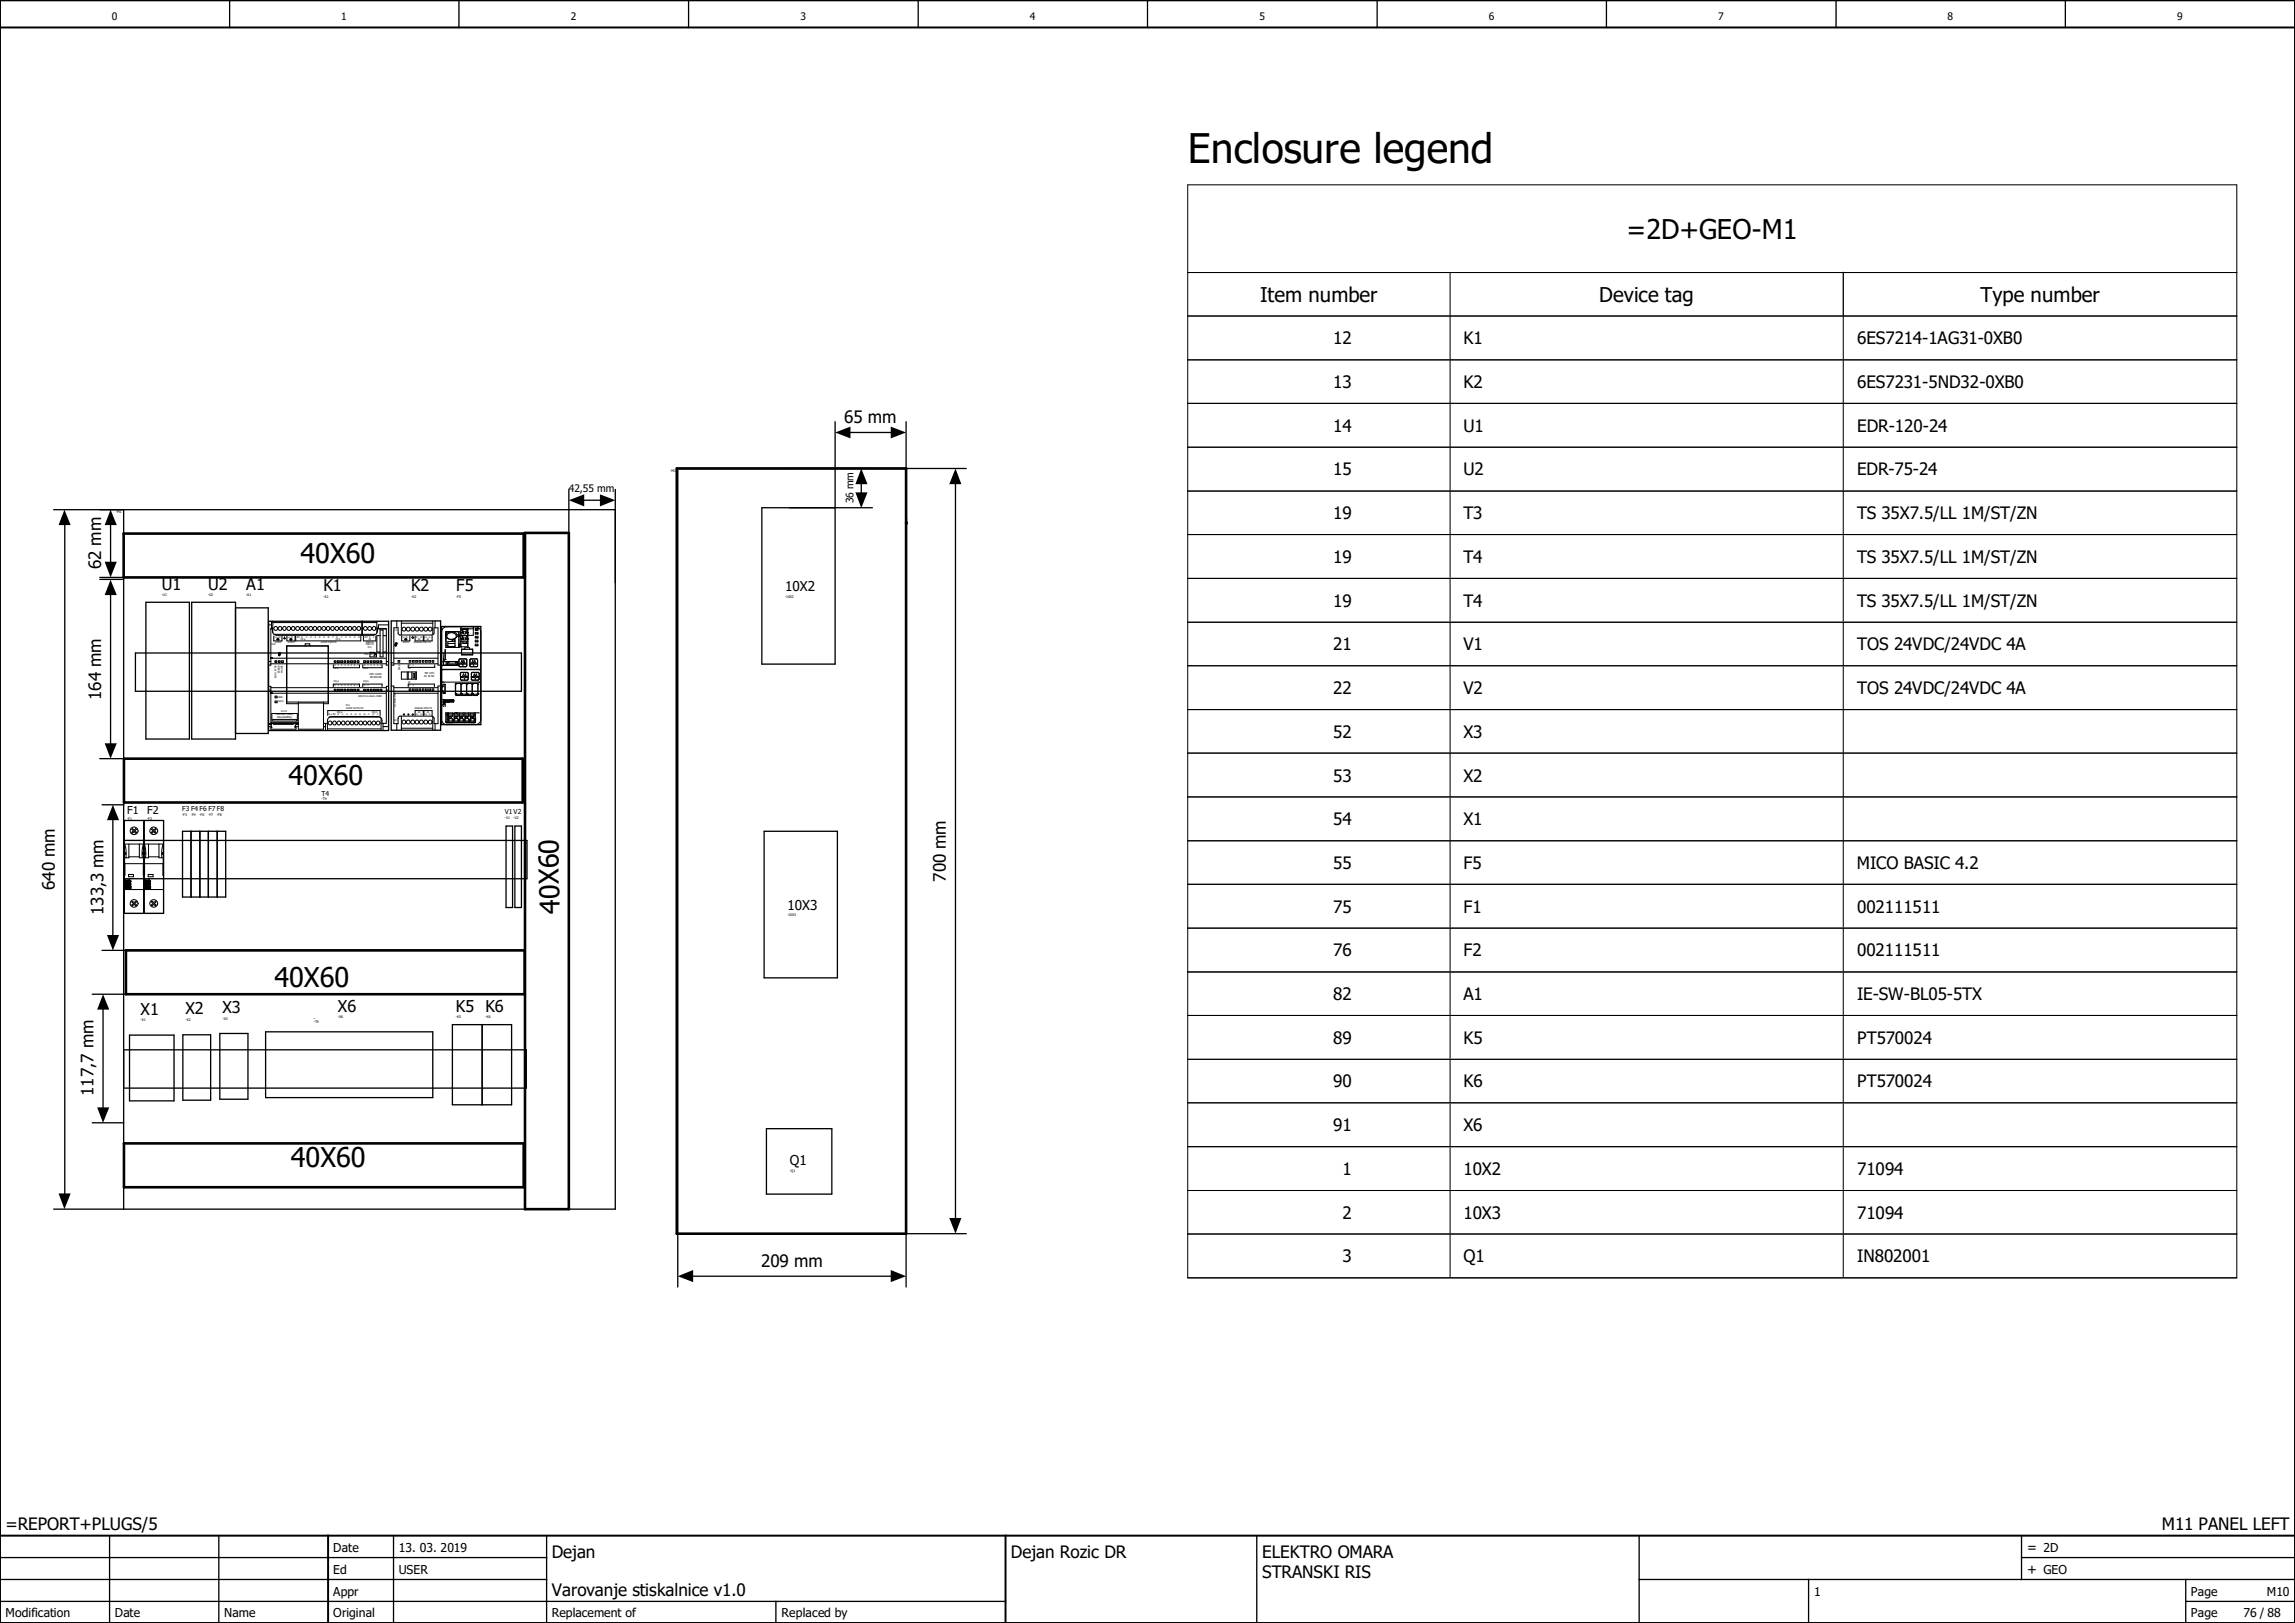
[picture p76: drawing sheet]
<svg xmlns="http://www.w3.org/2000/svg" width="297mm" height="210mm" viewBox="0 0 297 210" stroke-linecap="round" stroke-linejoin="round" font-family="sans-serif">
<defs><g id="words">
<text font-size="5.3" x="153.7" y="21">Enclosure legend</text>
<g font-size="3.5">
<text x="210.5" y="30.9">=2D+GEO-M1</text>
<text x="38.9" y="72.9">40X60</text>
<text x="37.3" y="101.6">40X60</text>
<text x="72.4" y="118.2" transform="rotate(-91 72.4 118.2)">40X60</text>
<text x="35.5" y="127.8">40X60</text>
<text x="37.6" y="151">40X60</text>
</g>
<g font-size="2.6">
<text x="163.1" y="39.1">Item number</text>
<text x="207" y="39.1">Device tag</text>
<text x="256.3" y="39.1">Type number</text>
</g>
<g font-size="2.2">
<text x="172.6" y="44.5">12</text>
<text x="189.4" y="44.5">K1</text>
<text x="240.3" y="44.5">6ES7214-1AG31-0XB0</text>
<text x="172.6" y="50.2">13</text>
<text x="189.4" y="50.2">K2</text>
<text x="240.3" y="50.2">6ES7231-5ND32-0XB0</text>
<text x="109.3" y="54.7">65 mm</text>
<text x="172.6" y="55.9">14</text>
<text x="189.4" y="55.9">U1</text>
<text x="240.3" y="55.9">EDR-120-24</text>
<text x="172.6" y="61.5">15</text>
<text x="189.4" y="61.5">U2</text>
<text x="240.3" y="61.5">EDR-75-24</text>
<text x="172.6" y="67.2">19</text>
<text x="189.4" y="67.2">T3</text>
<text x="240.3" y="67.2">TS 35X7.5/LL 1M/ST/ZN</text>
<text x="13.1" y="73.7" transform="rotate(-90 13.1 73.7)">62 mm</text>
<text x="172.6" y="72.9">19</text>
<text x="189.4" y="72.9">T4</text>
<text x="240.3" y="72.9">TS 35X7.5/LL 1M/ST/ZN</text>
<text x="172.6" y="78.5">19</text>
<text x="189.4" y="78.5">T4</text>
<text x="240.3" y="78.5">TS 35X7.5/LL 1M/ST/ZN</text>
<text x="172.6" y="84.2">21</text>
<text x="172.6" y="89.8">22</text>
<text x="189.4" y="84.2">V1</text>
<text x="189.4" y="89.8">V2</text>
<text x="240.3" y="84.2">TOS 24VDC/24VDC 4A</text>
<text x="240.3" y="89.8">TOS 24VDC/24VDC 4A</text>
<text x="13.1" y="90.5" transform="rotate(-90 13.1 90.5)">164 mm</text>
<text x="172.6" y="95.5">52</text>
<text x="189.4" y="95.5">X3</text>
<text x="172.6" y="101.1">53</text>
<text x="189.4" y="101.1">X2</text>
<text x="172.6" y="106.8">54</text>
<text x="189.4" y="106.8">X1</text>
<text x="172.6" y="112.4">55</text>
<text x="189.4" y="112.4">F5</text>
<text x="240.3" y="112.4">MICO BASIC 4.2</text>
<text x="7.1" y="115.1" transform="rotate(-90 7.1 115.1)">640 mm</text>
<text x="13.4" y="118.4" transform="rotate(-90 13.4 118.4)">133,3 mm</text>
<text x="122.4" y="114.1" transform="rotate(-90 122.4 114.1)">700 mm</text>
<text x="172.6" y="118.1">75</text>
<text x="189.4" y="118.1">F1</text>
<text x="240.3" y="118.1">002111511</text>
<text x="172.6" y="123.7">76</text>
<text x="189.4" y="123.7">F2</text>
<text x="240.3" y="123.7">002111511</text>
<text x="172.6" y="129.4">82</text>
<text x="189.4" y="129.4">A1</text>
<text x="240.3" y="129.4">IE-SW-BL05-5TX</text>
<text x="172.6" y="135.1">89</text>
<text x="189.4" y="135.1">K5</text>
<text x="240.3" y="135.1">PT570024</text>
<text x="12.1" y="141.8" transform="rotate(-90 12.1 141.8)">117,7 mm</text>
<text x="172.6" y="140.7">90</text>
<text x="189.4" y="140.7">K6</text>
<text x="240.3" y="140.7">PT570024</text>
<text x="172.6" y="146.4">91</text>
<text x="189.4" y="146.4">X6</text>
<text x="173.7" y="152.1">1</text>
<text x="189.4" y="152.1">10X2</text>
<text x="240.3" y="152.1">71094</text>
<text x="173.7" y="157.7">2</text>
<text x="189.4" y="157.7">10X3</text>
<text x="240.3" y="157.7">71094</text>
<text x="98.5" y="164">209 mm</text>
<text x="173.7" y="163.4">3</text>
<text x="189.4" y="163.4">Q1</text>
<text x="240.3" y="163.4">IN802001</text>
<text x=".7" y="198">=REPORT+PLUGS/5</text>
<text x="279.8" y="198">M11 PANEL LEFT</text>
<text x="71.4" y="201.5">Dejan</text>
<text x="130.8" y="201.5">Dejan Rozic DR</text>
<text x="163.4" y="201.5">ELEKTRO OMARA</text>
<text x="71.4" y="206.5">Varovanje stiskalnice v1.0</text>
<text x="163.4" y="204.2">STRANSKI RIS</text>
</g>
<g font-size="2.1">
<text x="21" y="76.3">U1</text>
<text x="26.9" y="76.3">U2</text>
<text x="31.9" y="76.3">A1</text>
<text x="41.9" y="76.5">K1</text>
<text x="53.2" y="76.5">K2</text>
<text x="59.1" y="76.5">F5</text>
<text x="18.2" y="131.3">X1</text>
<text x="24" y="131.2">X2</text>
<text x="28.8" y="131.1">X3</text>
<text x="43.7" y="130.9">X6</text>
<text x="59" y="130.9">K5 K6</text>
</g>
<g font-size="1.8">
<text x="101.6" y="76.5">10X2</text>
<text x="101.9" y="117.7">10X3</text>
<text x="102.2" y="150.7">Q1</text>
<text x="262.3" y="203.7">+ GEO</text>
<text x="262.3" y="200.8">= 2D</text>
</g>
<g font-size="1.6">
<text x="43.1" y="203.7">Ed</text>
<text x="43.1" y="200.8">Date</text>
<text x="51.6" y="203.7">USER</text>
<text x="51.6" y="200.8">13. 03. 2019</text>
<text x=".7" y="209.3">Modification</text>
<text x="14.9" y="209.3">Date</text>
<text x="29" y="209.3">Name</text>
<text x="43.1" y="209.3">Original</text>
<text x="43.1" y="206.5">Appr</text>
<text x="71.4" y="209.3">Replacement of</text>
<text x="101.1" y="209.3">Replaced by</text>
<text x="234.8" y="206.5">1</text>
<text x="283.5" y="206.5">Page</text>
<text x="283.5" y="209.3">Page</text>
<text x="290.4" y="209.3">76 / 88</text>
<text x="293.4" y="206.5">M10</text>
</g>
<g font-size="1.4">
<text x="16.5" y="105.3">F1</text>
<text x="19" y="105.3">F2</text>
</g>
<g font-size="1.3">
<text x="14.5" y="2.5">0</text>
<text x="44.2" y="2.5">1</text>
<text x="73.9" y="2.5">2</text>
<text x="103.6" y="2.5">3</text>
<text x="133.3" y="2.5">4</text>
<text x="163" y="2.5">5</text>
<text x="192.7" y="2.5">6</text>
<text x="222.4" y="2.5">7</text>
<text x="252.1" y="2.5">8</text>
<text x="281.8" y="2.5">9</text>
<text x="73.6" y="63.7">42,55 mm</text>
<text x="110.4" y="65.2" transform="rotate(-90 110.4 65.2)">36 mm</text>
</g>
<g font-size=".9">
<text x="23.6" y="105">F3 F4 F6 F7 F8</text>
<text x="41.6" y="103">T4</text>
<text x="65.3" y="105.3">V1V2</text>
</g>
<g font-size=".5">
<text x="86.8" y="61.1">-M1</text>
<text x="15" y="66.4">-M1</text>
<text x="21" y="77.2">-U1</text>
<text x="26.9" y="77.2">-U2</text>
<text x="31.9" y="77.2">-A1</text>
<text x="41.9" y="77.3">-K1</text>
<text x="53.2" y="77.3">-K2</text>
<text x="59.1" y="77.3">-F5</text>
<text x="101.6" y="77.3">-10X2</text>
<text x="16.5" y="106">-F1</text>
<text x="19" y="106">-F2</text>
<text x="23.6" y="105.6">-F3</text>
<text x="24.7" y="105.6">-F4</text>
<text x="25.8" y="105.6">-F6</text>
<text x="27" y="105.6">-F7</text>
<text x="28.1" y="105.6">-F8</text>
<text x="41.6" y="103.5">-T4</text>
<text x="65.3" y="105.9">-V1</text>
<text x="66.5" y="105.9">-V2</text>
<text x="101.9" y="118.6">-10X3</text>
<text x="28.8" y="132">-X3</text>
<text x="43.7" y="131.7">-X6</text>
<text x="59" y="131.7">-K5</text>
<text x="62.8" y="131.7">-K6</text>
<text x="18.2" y="132.2">-X1</text>
<text x="24" y="132.1">-X2</text>
<text x="40.6" y="132.3">-T4</text>
<text x="102.2" y="151.6">-Q1</text>
</g>
<g font-size=".4">
<text x="47.8" y="87.3">CPU 1214C</text>
<text x="47.9" y="87.8">DC/DC/DC</text>
<text x="54.9" y="87.6">AI 16 bit</text>
<text x="55" y="87.2">SM 1231</text>
</g>
<g font-size=".3">
<text x="35.1" y="83.5">X10</text>
<text x="35.6" y="83.2">24VDC</text>
<text x="35.6" y="82.5">L+ M</text>
<text x="37.3" y="83.2">24VDC</text>
<text x="37.3" y="82.5">L+ M</text>
<text x="38.4" y="82.5">1M .0</text>
<text x="38.9" y="82.8">DI a</text>
<text x="39.5" y="82.5">.1</text>
<text x="40.1" y="82.5">.2</text>
<text x="40.6" y="82.5">.3</text>
<text x="41.2" y="82.5">.4</text>
<text x="41.5" y="83.2">24VDC INPUTS</text>
<text x="41.8" y="82.5">.5</text>
<text x="42.4" y="82.5">.6</text>
<text x="42.9" y="82.5">.7</text>
<text x="43.5" y="82.8">DI b</text>
<text x="43.5" y="82.5">.0</text>
<text x="44.1" y="82.5">.1</text>
<text x="44.6" y="82.5">.2</text>
<text x="45.2" y="82.5">.3</text>
<text x="45.8" y="82.5">.4</text>
<text x="46.3" y="82.5">.5</text>
<text x="47.2" y="82.5">2M 0</text>
<text x="47.3" y="83.1">ANALOG</text>
<text x="47.3" y="83.5">INPUTS</text>
<text x="47.6" y="83.9">X11</text>
<text x="47.8" y="82.8">AI</text>
<text x="48.3" y="82.5">1</text>
<text x="51" y="81.7">X10</text>
<text x="52.1" y="82.5">L+ M</text>
<text x="52.1" y="83.2">24VDC</text>
<text x="53.6" y="83.2">ANALOG INPUTS</text>
<text x="53.8" y="82.5">0+ 0-</text>
<text x="54.1" y="82.8">AI</text>
<text x="54.9" y="82.5">1+ 1-</text>
<text x="55.2" y="82.8">AI</text>
<text x="35.8" y="87.8" transform="rotate(-90 35.8 87.8)">RUN / STOP</text>
<text x="36.2" y="87.1" transform="rotate(-90 36.2 87.1)">ERROR</text>
<text x="36.6" y="87.1" transform="rotate(-90 36.6 87.1)">MAINT</text>
<text x="43.2" y="86.2">.0 .1 .2 .3 .4 .5 .6 .7</text>
<text x="43.2" y="86.6">DI a</text>
<text x="43.2" y="88.7">.0 .1 .2 .3 .4 .5 .6 .7</text>
<text x="43.2" y="88.3">DQ a</text>
<text x="47" y="86.2">.0 .1 .2 .3 .4 .5</text>
<text x="47" y="86.6">DI b</text>
<text x="47" y="88.3">DQ b</text>
<text x="47" y="88.7">.0 .1</text>
<text x="47.2" y="84.8">X50</text>
<text x="47.9" y="84.8">MC</text>
<text x="51.8" y="86.7" transform="rotate(-90 51.8 86.7)">DIAG</text>
<text x="52.8" y="88.4">AI</text>
<text x="52.9" y="86.6">AI</text>
<text x="53" y="86.2">0</text>
<text x="53" y="88.8">2</text>
<text x="53.4" y="86.2">1</text>
<text x="53.4" y="88.8">3</text>
<text x="35.7" y="92.6">PROFINET (LAN)</text>
<text x="35.9" y="93">MAC ADDRESS</text>
<text x="36" y="90.3">LINK</text>
<text x="36" y="90.8">Rx/Tx</text>
<text x="36.4" y="92.1">X1 P1</text>
<text x="42.5" y="92.5">3L+3M .0</text>
<text x="43.6" y="92.2">DQ a</text>
<text x="44.2" y="92.5">.1</text>
<text x="44.7" y="92.5">.2</text>
<text x="44.7" y="91.3">X12</text>
<text x="44.7" y="91.7">24VDC OUTPUTS</text>
<text x="45.3" y="92.5">.3</text>
<text x="45.9" y="92.5">.4</text>
<text x="46.4" y="90.2">6ES7214-1AG31-0XB0</text>
<text x="46.4" y="92.5">.5</text>
<text x="47" y="92.5">.6</text>
<text x="47.6" y="92.5">.7</text>
<text x="48.2" y="92.5">.0</text>
<text x="48.2" y="92.2">DQ b</text>
<text x="48.7" y="92.5">.1</text>
<text x="51" y="93.3">X11</text>
<text x="53.7" y="91.7">ANALOG INPUTS</text>
<text x="53.8" y="92.5">2+ 2-</text>
<text x="54.1" y="92.2">AI</text>
<text x="54.9" y="92.5">3+ 3-</text>
<text x="55.2" y="92.2">AI</text>
</g>
<text font-size=".2" x="51.2" y="91.5" transform="rotate(-90 51.2 91.5)">231-5ND32-0XB0</text>
</g></defs>
<path d="M141.4 68.6l-141.4 141.5M0 160.4l70.2 49.6M-.1 210l.2 .1" fill="none" stroke="#fff" stroke-width=".13"/>
<g fill="none" stroke="#000" stroke-width=".17">
<path d="M29.7 0v3.6M59.4 0v3.6M89.1 0v3.6M118.8 0v3.6M148.5 0v3.6M178.2 0v3.6M207.9 0v3.6M237.6 0v3.6M267.3 0v3.6M238.5 35.3v5.6M108.1 54.6v31.3h-9.5v-20.2h14.3M108.8 56h7.8"/>
<path d="M117.3 54.6v111.9M6.9 66h72.7M8.4 66.6v89.1M12.9 75h3.1M12.9 74.7h3.1M14.3 66.6v7.4M14.3 75.7v21.8M16 66v90.5M18.9 77.9h5.6v17.7h-5.6zM24.8 77.9h5.7v17.7h-5.7zM30.5 78.7h4.2v16.2h-4.2M73.6 63.3v15.1"/>
<path d="M74.3 64.7h4.6M79.6 63.3v93.2h-72.7M111.5 61.3v3.7M117.3 67.1v.5M123.7 61.3v97.6M125.1 60.6h-37.4v105.9M12.9 98.2h3.1M17.5 84.5h50v5h-50zM34.8 80.4h15.5v14.1h-15.5zM50.6 80.3h6.4v14.2h-6.4zM57.1 81.1h5.1v12.7h-5.1zM13.2 104.1h2.8"/>
<path d="M14.6 104.8v17.5M16.1 106.2h5.1v12h-5.1zM16.1 108.8h52.1v4.9h-52.1M18.6 106.2v12M23.6 107.6h5.6v8.5h-5.6zM24.7 107.6v8.5M25.9 107.6v8.5M27 107.6v8.5M28.1 107.6v8.5M65.5 106.9h.8v10.5h-.8zM66.6 106.9h.9v10.5h-.9zM98.9 107.6h9.5v18.9h-9.5z"/>
<path d="M11.9 128.7h4.4M13.2 123h3.1M13.3 129.3v15.3M16 135.8h52.1v5h-52.1M16.8 133.9h5.7v8.6h-5.7zM23.7 133.9h3.6v8.5h-3.6zM28.4 133.7h3.7v8.5h-3.7zM34.4 133.5h21.6v8.5h-21.6zM58.5 132.6h7.7v10.4h-7.7zM62.4 132.6v10.4M11.9 145.3h4.1M87.7 159.6h37.4"/>
<path d="M99.2 146h8.5v8.5h-8.5zM88.4 165.1h28.2M14.2 198.7v11.3M28.3 198.7v11.3M50.9 198.7v11.3M70.7 198.7v11.3M162.6 198.7v11.3M212.1 198.7v11.3M261.6 198.7v5.7M0 207.2h130.1M0 204.4h70.7M0 201.5h70.7"/>
<path d="M100.4 207.2v2.8M212.1 204.4h84.9M234.1 204.4v5.6M261.6 201.5h35.4M282.9 207.2h14.1M282.9 204.4v5.6"/>
<circle cx="117.3" cy="67.7" r=".13"/>
</g>
<path d="M0 3.6h297M0 0h297v210h-297zM0 198.7h297M42.5 198.7v11.3M130.1 198.7v11.3" fill="none" stroke="#000" stroke-width=".25"/>
<g fill="none" stroke="#000" stroke-width=".13">
<path d="M153.7 23.9h135.8v141.5h-135.8zM153.7 35.3h135.8M187.7 35.3v5.6M153.7 40.9h135.8M153.7 46.6h135.8M153.7 52.2h135.8M153.7 57.9h135.8M187.7 41v5.4M187.7 46.7v5.4M187.7 52.3v5.5M187.7 58v5.4M238.5 41v5.4"/>
<path d="M238.5 46.7v5.4M238.5 52.3v5.5M238.5 58v5.4M153.7 63.5h135.8M153.7 69.2h135.8M153.7 74.8h135.8M187.7 63.6v5.5M187.7 69.3v5.4M187.7 74.9v5.5M238.5 63.6v5.5M238.5 69.3v5.4M238.5 74.9v5.5"/>
<path d="M34.8 88.8h.3v4.8h3.5M34.8 94h.3M34.8 89.3h.3M34.8 85.6h.3M34.8 80.9h.3M35 93.7h.1M35 93.6h.1M35 93.6h.4M35 93.7l.1 .2v.5h3.2l-.1-.5 .2-.2M35 93.6v.1M35.1 89.7h.1M35.1 85.2h.1"/>
<path d="M35.1 89.7h2M35.1 89h2M35.1 85.9h2M35.1 85.2h2M35.1 93.5h3.5M35.1 81.4h.2M35.1 94.1h.1M35.1 81.2h.2a.71 .71 0 0 0 .5 1h12.5a.68 .68 0 0 0 .6-1h.1M35.1 80.4v.9v4.8h-.3M35.2 93.3v-1h3.3v1M35.3 80.4v1.5M35.3 93.1h3.1v.2h-3.1z"/>
<path d="M35.3 80.6h11.5M35.4 93.6v.1h2.5v-.1M35.4 82.3v.6h1.1v-.6M35.5 82.1h11.3M35.5 93.6h2.3M35.6 85.5h.2v.2h-.2zM35.6 90.1h.3v.2h-.3zM35.6 90.7h.3v.2h-.3zM35.9 82.6h.1v.1h.1l-.1 .1-.2-.1h.1zM36 84.6h.1M36 85.5h.2v.2h-.2zM36 84.6l.1 .2"/>
<path d="M36.1 84.8h.1M36.1 84.7h.1v.1zM36.2 84.5h.1M36.2 84.5h-.1l.2 .2-.1-.1v.2l-.1 .1v-.1M36.2 84.5h-.1v.2l-.1-.1M36.4 85.5h.3v.2h-.3zM36.7 82.6h.3M36.7 82.6h.2M36.8 82.7h.1M36.8 82.4v.2M37.1 89.7h5.4M37.1 89h5.4"/>
<path d="M37.1 85.9h5.4M37.1 85.2h5.4M37.1 82.3v.6h1.1v-.6M37.1 83.6h5.4v7.2h-5.4zM37.6 82.6l.2 .1h-.1v.1h-.1v-.1h-.1zM37.9 93.6h.5M38.2 94h.4M38.3 82.3v.6h8.4v-.6M38.3 93.6h.1M38.4 93.7h.1M38.4 93.6h.1M38.4 93.6v.1"/>
<path d="M38.6 91.1h-1.5v-7.5h5.4v7.5h-.6M38.6 90.8v3.6h3.3v-3.6M38.6 91h3.3M39.5 83.6v-.3h.6v.3M41.9 94h.2M41.9 93.6h.2v.9M42.1 93.6h.3M42.4 94.3h6.9M42.4 92.6v-.7h6.8v.7M42.5 89.7h7.5M42.5 89h7.5M42.5 85.9h7.5"/>
<path d="M42.5 85.2h7.5M42.6 92.8h6.6M43.1 88.9v-.4h3.4v.4M43.1 86v.4h3.4v-.4M43.3 89.2h.2v.2h-.2zM43.3 85.5h.2v.2h-.2zM43.7 89.2h.2v.2h-.2zM43.7 85.5h.2v.2h-.2zM44.1 89.2h.2v.2h-.2zM44.1 85.5h.2v.2h-.2zM44.5 89.2h.2v.2h-.2zM44.5 85.5h.2v.2h-.2z"/>
<path d="M45 89.2h.2v.2h-.2zM45 85.5h.2v.2h-.2zM45.4 89.2h.2v.2h-.2zM45.4 85.5h.2v.2h-.2zM45.8 89.2h.2v.2h-.2zM45.8 85.5h.2v.2h-.2zM46.2 89.2h.2v.2h-.2zM46.2 85.5h.2v.2h-.2zM46.8 82.2v-1.8h.1v1.8M46.9 82.1h1.7M46.9 80.6h1.9M46.9 88.9v-.4h2.5v.4"/>
<path d="M46.9 86v.4h2.5v-.4M47 82.3v.6h1.6v-.6M47.1 89.2h.2v.2h-.2zM47.1 85.5h.2v.2h-.2zM47.5 89.2h.2v.2h-.2zM47.5 85.5h.2v.2h-.2zM47.9 84.4h.5l.3 .2v.4h-.8zM47.9 89.2h.2v.2h-.2zM47.9 85.5h.2v.2h-.2zM48.3 89.2h.3v.2h-.3zM48.3 85.5h.3v.2h-.3zM48.4 84.5l.2 .2-.2 .2z"/>
<path d="M48.8 80.4v1.5M48.8 85.5h.2v.2h-.2zM48.8 89.2h.2v.2h-.2zM48.9 81.4h1.1M49.2 82.3h-.4v2.1h.4M49.2 81.5h.4v3.5h-.4zM49.2 85.5h.2v.2h-.2zM49.2 89.2h.2v.2h-.2zM49.3 92.9v1.6M49.6 93.6h-.2a.68 .68 0 0 0-.5-.9h-6l-.2 .1-.2 .2-.1 1.5M49.6 94h.7M49.6 84.4h.4"/>
<path d="M49.6 82.3h.4M50 89.3h.3M50 85.6h.3M50.3 80.9h-1.3v.4h1v4.8h.3M50.3 88.8h-.3v4.8h-.4v.9M50.6 85.8h.1M50.6 86.1h.4v-4.9h.5v.7l.1 .2 .2 .1h4.1l.1-.1 .2-.2v-.7h.5v4.9h.3M50.6 88.8h.4v4.8h.5l.1-.8 .2-.1h4.1l.2 .1 .1 .8h.5v-4.8h.3M50.7 85.8h.1M51 89h5.7M51 85.9h5.7M51 85.2h5.7"/>
<path d="M51 89.7h5.7M51.2 83.4h.1M51.2 83.3l.1 .1v-.1l.1 .1h-.1v.2h-.2h.2l-.2-.2h.1M51.2 83.3v.1M51.4 83.2h.1M51.4 83.2l-.2 .1M51.4 83.2h-.2v.1M51.4 80.3v.9M51.4 93.6v.9M51.5 85.5h.2v.2h-.2zM51.9 80.3v1.9M51.9 87h2v.9h-2z"/>
<path d="M51.9 92.7v1.8M51.9 94.2h4.1M51.9 80.6h4.1M52 82.3v.6h1v-.6M52.4 82.7l.1-.1 .2 .1-.2 .1zM52.7 87v.9M52.8 92.4h.1v.1h-.1zM52.8 86v.4h3.5v-.4M52.8 87v.9M52.8 88.9v-.4h3.4v.4M53 89.2h.2v.2h-.2zM53 85.5h.2v.2h-.2z"/>
<path d="M53.3 82.5h.3M53.3 87v.9M53.3 82.5h.2M53.4 92.4h.1l-.1 .1zM53.4 89.2h.2v.2h-.2zM53.4 85.5h.2v.2h-.2zM53.4 82.6h.1M53.4 82.3v.2M53.5 87.2h.1v.5h-.1zM53.7 82.3v.6h1.1v-.6M53.7 92.6v-.7h1.1v.7M53.8 85.5h.2v.2h-.2z"/>
<path d="M53.8 87v.9M53.8 89.2h.2v.2h-.2zM54.2 89.2h.2v.2h-.2zM54.2 85.5h.2v.2h-.2zM54.7 85.5h.2v.2h-.2zM54.7 89.2h.2v.2h-.2zM54.9 82.3v.6h1v-.6M54.9 92.6v-.7h1v.7M55.1 89.2h.2v.2h-.2zM55.1 85.5h.2v.2h-.2zM55.5 89.2h.2v.2h-.2zM55.5 85.5h.2v.2h-.2z"/>
<path d="M55.9 85.5h.2v.2h-.2zM55.9 89.2h.2v.2h-.2zM56 80.3v1.8M56 92.7v1.8M56.3 80.3v.9M56.3 93.6v.9M57.1 90.6h1.6v.2h-1.2v-.2M57.1 86.1h2.1M57.2 88.9h.1M57.2 89.4h.1M57.2 88.9v.5h.1M57.2 88.3h4.9"/>
<path d="M57.3 88.9h.1M57.3 89.4l.1 .3M57.3 89.4h.1M57.3 81.3l.5-.2h3.7a.71 .71 0 0 1 .7 .7v11.3a.71 .71 0 0 1-.7 .7h-3.7a.67 .67 0 0 1-.7-.7v-11.3zM57.4 88.6h.2v.8v.3h-.2M57.4 88.6h.1M57.4 89.7h.1M57.4 88.6l-.1 .3M57.4 90.8h-.3l.1 .4 .2 .2M57.4 90.6h.1M57.4 90.7h.1M57.4 91h.1"/>
<path d="M57.4 91.1h.1M57.4 86.1h.3M57.4 90.6v.6h.2M57.4 85.2v.9M57.4 85.3v.3M57.4 85.6h.1M57.4 85.3h.1M57.4 85.6h1.8M57.4 85.3h.2M57.6 88.6v1.1M57.6 84v1.3zM57.6 85.3h.1"/>
<path d="M57.6 84.5h-.2v1.1h-.3M57.6 90.9h-.2v.3M57.6 90.8v.6M57.7 81.7h1.7v2.1h-1.7zM57.7 90.6v.2M57.7 93.3h.1M57.7 92.2v1.3h3.8v-1.3M57.7 82.5v.1M57.7 82.3h.1M57.7 81.7h.1M57.7 82.3a.69 .69 0 0 0 .9 .4M57.7 90.8h.1"/>
<path d="M57.7 90.7h.1M57.7 81.7v2.1M57.7 85.6v.5M57.9 82.1a.67 .67 0 0 1 1.2 .2 .66 .66 0 0 1-.7 .5 .66 .66 0 0 1-.6-.5zM58 93.1h.1M58 93.4h.1M58 93.5h.1M58 90.8h.1M58 90.7h.1M58 83.3h.9M58 90.6h.5v.2h-.1M58 83.8v-.8h.9v.8"/>
<path d="M58 83.7h.9M58 90.6v.2M58 92.2v1.3M58 90.8h.2M58 93.1a.35 .35 0 0 0 .6 0M58 93.1a.3 .3 0 0 1 .4-.1 .3 .3 0 0 1 .2 .3 .36 .36 0 0 1-.6-.1zM58 92.2v.5h.5v-.5h-.8v1.3h.1M58 92.4h1.3M58 92.5h.5M58.1 92.8l.1 .1 .2-.1M58.1 86.1h.1M58.1 85.8h-.2v.2h1.3"/>
<path d="M58.1 86.1h1M58.1 85.6v.2h.9v-.2M58.1 92.8h.3M58.1 93.5h.1M58.2 93h.1M58.2 93l-.2 .1M58.2 90.8h.1M58.2 90.6h.1M58.2 90.6h.3M58.2 90.8h.2M58.2 81.7l-.3 .2-.2 .2M58.3 93h.1"/>
<path d="M58.3 81.7h.1M58.4 93l.3 .1M58.4 93h.1M58.4 93v-.2l-.1-.1-.3 .2 .2 .1M58.4 90.8h.1M58.4 93.5h.1M58.4 93h-.2M58.5 90.6h.1M58.5 83l.1-.2h.2v.2M58.5 90.7h.1M58.6 82.7h.1M58.6 82.7l-.1 .1v.1l.3 .1 .1-.2-.2-.1"/>
<path d="M58.7 81.7l.4 .4M58.7 90.7h.1M58.7 90.6v.2M58.7 93.1v.4M58.7 90.6h.1M58.7 82.7h.1M58.7 93.1a.35 .35 0 0 0 .6 0M58.7 93.1a.32 .32 0 0 1 .4-.1 .32 .32 0 0 1 .2 .3 .32 .32 0 0 1-.4 .1 .32 .32 0 0 1-.2-.3zM58.8 92.5h.5M58.8 92.8l.1 .1 .2-.1M58.8 93h.1M58.8 93l-.1 .1"/>
<path d="M58.8 92.8h.3M58.9 89.8h2.9M59 93h.1M59 88.5h.1M59 89.8h.1M59 85.8h.2M59 88.5v1.3M59 92.2h.1M59 88.4v.1M59 89.9h-.1v-1.5h2.9v1.5M59 89.8v.2h.6v-.2M59 90h.6"/>
<path d="M59.1 93l.3 .1M59.1 93h.1M59.1 93l.1-.1-.2-.2-.2 .2v.1M59.1 93h-.3M59.1 86.1h.1M59.1 82.3l-.4 .4M59.1 82.3h.3M59.1 82.1v.2M59.1 85.8v.2M59.1 82.1h.3M59.2 85.6v.5M59.2 86.1h.1"/>
<path d="M59.2 85.6h.1M59.3 92.2v.5h-.5v-.5h3.1M59.3 81.7h.1M59.4 93.1v.4M59.4 82.3h.1M59.4 82.2h.1M59.4 83.7h.1M59.4 83.4h.1M59.4 83.6h.1M59.4 93.1a.4 .4 0 0 0 .6 0M59.4 85.9h.1M59.4 86.1l.2 .2"/>
<path d="M59.4 85.8h.2l.2-.4 .1 .4 .1-.4 .2 .4h.2M59.4 85.9h.3l.1-.1 .1 .3 .1-.3 .1 .1h.3M59.4 85.3h1v.9h-1zM59.4 93.1a.34 .34 0 0 1 .4-.1 .34 .34 0 0 1 .2 .2 .34 .34 0 0 1-.3 .2 .34 .34 0 0 1-.3-.2zM59.4 92.2v.5h.5v-.5M59.4 92.4h.5M59.4 92.5h.5M59.5 92.8l.1 .1 .2-.1M59.5 92.8h.3M59.6 93h.1M59.6 93l-.2 .1M59.6 88.4v.1"/>
<path d="M59.6 85.3l-.2 .1M59.6 89.9h.1M59.6 89.8h.1M59.6 87.7h.1M59.6 87.9l.1 .1h.8l.1-.1M59.6 87.9v-.7l.1-.2 .8 .1 .1 .8M59.6 87.9v-.7l.1-.2h.9v.9M59.6 87.7h.3l.1-.2 .1 .4 .1-.4 .1 .2h.3M59.6 87.5h.2l.2-.3 .1 .3 .1-.3 .2 .3h.2M59.6 81.1h.1M59.6 83.7h.1M59.6 81.5h.1"/>
<path d="M59.6 82.2h.1M59.6 82.7h.1M59.6 81.9h.1M59.6 88.5h.1M59.6 82.7h.3M59.6 81.1v2.6M59.6 88.5v1.3M59.6 81.4h1.7M59.6 83.7h.9M59.6 81.9h.3M59.6 83h.9M59.7 93h.1"/>
<path d="M59.7 88.5h.1M59.7 89.8h.1M59.7 88.5v1.3M59.7 84.7h1.5M59.7 88.4v.1M59.7 89.8v.2h.6v-.2M59.7 90h.6M59.8 93l.3 .1M59.8 93h.1M59.8 93v-.2l-.2-.1-.2 .2 .2 .1M59.8 93h-.2M59.8 84l1.4 .1"/>
<path d="M59.9 82.7h.1M59.9 81.9h.1M59.9 84l-.2 .1M59.9 82.3h.6M59.9 81.4v.5M59.9 82.3v.4M59.9 82.3v.2M59.9 81.4h.6M59.9 81.4v.3M59.9 81.9l.2 .1 .2-.1M59.9 82.7l.2 .1 .2-.1M59.9 83v.3h.5v-.3"/>
<path d="M59.9 83.2h.5M59.9 82.5h.4M59.9 81.7h.4M59.9 81.7v.3v-.1M59.9 82.5v.3M60.1 93.1v.4M60.1 93.1a.35 .35 0 0 0 .6 0M60.1 93.1a.32 .32 0 0 1 .4-.1 .32 .32 0 0 1 .2 .3 .32 .32 0 0 1-.4 .1 .32 .32 0 0 1-.2-.3zM60.2 92.2v.5h.5v-.5M60.2 84h-.5v.8h1.5v-.8h-.5M60.2 84v-.2h.5v.2M60.2 92.4h.5"/>
<path d="M60.2 92.5h.5M60.2 92.8l.1 .1 .2-.1M60.2 93l-.1 .1M60.2 92.8h.3M60.3 85.3l.1 .1M60.3 81.7v.3M60.3 82.5v.3M60.3 88.4l.1 .1M60.3 89.8h.1M60.3 82.7h.2M60.3 89.9h.2M60.3 81.9v.1"/>
<path d="M60.3 82.7h.1M60.3 81.9h.2M60.4 93h.1M60.4 88.5h.1M60.4 89.8h.1M60.4 88.5v1.3M60.4 86.1l-.2 .2M60.5 82.7h.1M60.5 81.9h.1M60.5 88.4l-.1 .1M60.5 89.8h.1M60.5 89.8v.2h.5v-.2"/>
<path d="M60.5 81.4v.5M60.5 82.3v.4M60.5 90h.5M60.5 82.3l-.2 .2M60.5 81.4l-.2 .3M60.5 93l.2 .1M60.5 93h.1M60.5 93l.1-.1-.2-.2-.2 .2v.1M60.5 93h-.3M60.5 83.7h.1M60.5 81.4h.1M60.5 82.2h.1"/>
<path d="M60.5 81.4v2.3M60.7 93.1v.4M60.8 93.1a.35 .35 0 0 0 .6 0M60.8 85.9h.1M60.8 92.2v.5h.5v-.5M60.8 92.4h.5M60.8 85.8h.2l.2-.4 .1 .4 .1-.4 .2 .4h.2M60.8 92.5h.5M60.8 85.9h.3l.1-.1 .1 .3 .1-.3 .1 .1h.3M60.9 92.8l.1 .1 .2-.1M61 93h.1M61 93l-.3 .1"/>
<path d="M61 92.8h.2M61 85.3l-.2 .1v.7l.2 .2M61 85.3h.7M61 86.3h.7M61 93.5h.1M61 87.7h.1M61 87.9l.1 .1M61 87.2l.1-.2h.7l.2 .2M61 87.2l.1-.2h.8l.1 .2M61 87.7h.3l.1-.2 .1 .4 .1-.4 .1 .2h.3M61 87.5h.3l.1-.3 .1 .3 .1-.3 .2 .3h.2M61 87.2v.7"/>
<path d="M61 88.4l.1 .1M61 89.8h.1M61 89.9h.2M61 93h.2M61.1 88.5h.1M61.1 89.8h.1M61.1 88.5v1.3M61.1 93h.1M61.1 88h.7M61.2 89.8h.1M61.2 93l.3 .1M61.2 93h.1"/>
<path d="M61.2 93l.1-.1-.3-.2-.1 .2 .1 .1M61.2 93.5h.1M61.2 88.4l-.1 .1M61.2 89.8v.2h.6v-.2M61.2 90h.6M61.3 81.2h.1M61.3 81.2v1h-1.7M61.4 81.1l-.1 .1M61.5 93.3h.1M61.5 93h.1M61.5 92.2v1.3M61.5 81.3h.1"/>
<path d="M61.5 81.5h.3M61.5 83.4h.3v.2h-.3zM61.5 82.3h.3v.2h-.3zM61.5 82.8h.3v.3h-.3zM61.5 81.3v.2h.3M61.5 81.3h.3M61.5 81.8h.3v.2h-.3zM61.5 83h.3M61.5 82h.3M61.5 82.5h.3M61.5 83.5h.3M61.7 81.5h.1"/>
<path d="M61.7 85.3l.1 .1v.7l-.1 .2M61.7 85.3l.1 .1M61.8 88.4v.1M61.8 89.8h.1M61.8 86.6l.3 .1h-4.9l.3-.1h4.3M61.8 86.1l-.1 .2M61.8 81.3h.1M61.8 88.5h.1M61.8 81.3v.2M61.9 92.2h.1M62 87.2v.7l-.2 .1M153.7 80.5h135.8"/>
<path d="M153.7 86.1h135.8M153.7 91.8h135.8M153.7 97.5h135.8M187.7 80.6v5.5M187.7 86.3v5.4M187.7 91.9v5.5M187.7 97.6v5.4M238.5 80.6v5.5M238.5 86.3v5.4M238.5 91.9v5.5M238.5 97.6v5.4M16.1 108.8h5.1"/>
<path d="M16.1 106.2h5.1v12h-5.1zM16.1 115.1h5.1M16.2 111.8v1.4h-.1M16.2 110.3v.3zM16.3 111v-.8l-.2-1h2.5l-.2 1v.8M16.6 113.2h.7v.3h-.7zM16.7 109.2v1.8h-.6v.8h2.5v-.8h-.6v-1.8M16.7 110.9h1.3M17.1 107.2l.3 .2 .2-.2 .1 .1-.3 .2 .3 .2-.1 .1-.2-.2-.3 .2v-.1l.2-.2-.2-.2zM17.1 116.6l.3 .2 .2-.2 .1 .1-.3 .2 .3 .2-.1 .1-.2-.2-.3 .2v-.1l.2-.2-.2-.2zM18.5 110.4v.2zM18.5 111.8v1.4h.2v-1.4"/>
<path d="M18.6 106.2v12M18.8 110.3v.3zM18.8 111l.1-.8-.2-1h2.4l-.2 1 .1 .8M19.2 113.2h.6v.3h-.6zM19.2 109.2v1.8h-.5v.8h2.4v-.8h-.5v-1.8M19.2 110.9h1.4M19.7 107.2l.2 .2 .2-.2 .1 .1-.2 .2 .2 .2-.1 .1-.2-.2-.2 .2-.1-.1 .2-.2-.2-.2zM19.7 116.6l.2 .2 .2-.2 .1 .1-.2 .2 .2 .2-.1 .1-.2-.2-.2 .2-.1-.1 .2-.2-.2-.2zM21 110.4v.2zM21.1 111.8v1.4h.1M153.7 103.1h135.8M153.7 108.8h135.8"/>
<path d="M153.7 114.4h135.8M187.7 103.3v5.4M187.7 108.9v5.4M187.7 114.6v5.4M238.5 103.3v5.4M238.5 108.9v5.4M238.5 114.6v5.4M153.7 120.1h135.8M153.7 125.8h135.8M153.7 131.4h135.8M153.7 137.1h135.8M187.7 120.2v5.4"/>
<path d="M187.7 125.9v5.4M187.7 131.5v5.4M187.7 137.2v5.4M238.5 120.2v5.4M238.5 125.9v5.4M238.5 131.5v5.4M238.5 137.2v5.4M153.7 142.7h135.8M153.7 148.4h135.8M153.7 154.1h135.8M153.7 159.7h135.8M187.7 142.8v5.5"/>
<path d="M187.7 148.5v5.4M187.7 154.1v5.5M187.7 159.8v5.4M238.5 142.8v5.5M238.5 148.5v5.4M238.5 154.1v5.5M238.5 159.8v5.4"/>
<circle cx="35.7" cy="81.3" r=".25"/>
<circle cx="36.2" cy="81.3" r=".25"/>
<circle cx="36.8" cy="81.3" r=".24"/>
<circle cx="37.4" cy="81.3" r=".25"/>
<circle cx="37.9" cy="81.3" r=".25"/>
<circle cx="38.5" cy="81.3" r=".26"/>
<circle cx="39.1" cy="81.3" r=".25"/>
<circle cx="39.6" cy="81.3" r=".25"/>
<circle cx="40.2" cy="81.3" r=".25"/>
<circle cx="40.8" cy="81.3" r=".25"/>
<circle cx="41.3" cy="81.3" r=".24"/>
<circle cx="41.9" cy="81.3" r=".25"/>
<circle cx="42.5" cy="81.3" r=".25"/>
<circle cx="42.7" cy="93.6" r=".25"/>
<circle cx="43" cy="81.3" r=".24"/>
<circle cx="43.3" cy="93.5" r=".24"/>
<circle cx="43.6" cy="81.3" r=".25"/>
<circle cx="43.9" cy="93.6" r=".25"/>
<circle cx="44.2" cy="81.3" r=".25"/>
<circle cx="44.4" cy="93.5" r=".25"/>
<circle cx="44.7" cy="81.3" r=".26"/>
<circle cx="45" cy="93.6" r=".26"/>
<circle cx="45.3" cy="81.3" r=".25"/>
<circle cx="45.6" cy="93.6" r=".25"/>
<circle cx="45.9" cy="81.3" r=".25"/>
<circle cx="46.1" cy="93.5" r=".25"/>
<circle cx="46.4" cy="81.3" r=".25"/>
<circle cx="46.7" cy="93.6" r=".25"/>
<circle cx="47.2" cy="93.6" r=".25"/>
<circle cx="47.3" cy="81.3" r=".25"/>
<circle cx="47.8" cy="93.5" r=".24"/>
<circle cx="47.8" cy="81.3" r=".25"/>
<circle cx="48.4" cy="93.6" r=".25"/>
<circle cx="48.4" cy="81.3" r=".24"/>
<circle cx="48.9" cy="93.6" r=".25"/>
<circle cx="52.3" cy="92.5" r=".08"/>
<circle cx="52.3" cy="81.4" r=".25"/>
<circle cx="52.3" cy="93.4" r=".25"/>
<circle cx="52.8" cy="81.4" r=".26"/>
<circle cx="52.8" cy="93.4" r=".26"/>
<circle cx="53.4" cy="81.4" r=".26"/>
<circle cx="53.4" cy="93.4" r=".26"/>
<circle cx="54" cy="81.4" r=".25"/>
<circle cx="54" cy="93.4" r=".25"/>
<circle cx="54.5" cy="81.4" r=".26"/>
<circle cx="54.5" cy="93.4" r=".26"/>
<circle cx="55.1" cy="93.4" r=".26"/>
<circle cx="55.1" cy="81.4" r=".26"/>
<circle cx="55.7" cy="81.4" r=".25"/>
<circle cx="55.7" cy="93.4" r=".25"/>
<circle cx="61.1" cy="93.2" r=".29"/>
<circle cx="17.4" cy="116.9" r=".5"/>
<circle cx="17.4" cy="107.5" r=".5"/>
<circle cx="19.9" cy="116.9" r=".49"/>
<circle cx="19.9" cy="107.5" r=".49"/>
</g>
<g fill="none" stroke="#000" stroke-width=".34">
<path d="M16 69h51.8v5.7h-51.8zM67.9 69h5.7v87.5h-5.7zM87.6 60.6h29.7v99h-29.7zM16 98.2h51.6v5.6h-51.6zM16.2 114.1l.1 .1v.1h.5v.1h-.4l-.1 .2-.1-.1zM16.2 114.6l.1 .2h.2v-.1l.2 .1 .1-.2v.3h-.5l-.1-.1zM16.3 114h.5v.1h-.5zM18.8 114.1l.1 .1v.1h.4l.1 .1h-.5v.2l-.1-.1zM18.8 114.5h.1M18.8 114.8h.1M18.8 114h.5l.1 .1h-.5zM19 114.7v.1h-.1l-.1-.2v.2"/>
<path d="M19 114.7l.3 .1v-.2l.1 .3h-.5l-.1-.1M19 114.7h.1M16.3 123h51.6v5.7h-51.6zM16 148h51.8v5.6h-51.8z"/>
</g>
<g fill="#000">
<path d="M108.1 56l2-.8v1.5zM115.3 55.2l2 .8-2 .7zM8.3 66l.8 1.9h-1.5zM14.3 75l.8 2h-1.6zM14.3 66l.8 1.9h-1.6zM13.5 72.7h1.6l-.8 2zM73.6 64.7l2-.7v1.5zM77.6 64l2 .7-2 .8zM110.7 63.7h1.6l-.8 2zM111.5 60.6l.8 2.1h-1.6zM123.7 60.6l.7 2.1h-1.5zM13.5 96.2h1.6l-.8 2z"/>
<path d="M14.6 104.1l.8 2h-1.6zM13.3 128.7l.8 1.9h-1.5zM13.8 121h1.6l-.8 2zM7.6 154.4h1.5l-.8 2.1zM12.6 143.3h1.5l-.8 2zM122.9 157.6h1.5l-.7 2zM87.7 165.1l2-.8v1.6zM115.3 164.3l2 .8-2 .8z"/>
<path d="M16.2 114.6v.2l.1 .1h.5v-.3l-.1 .2-.2-.1-.2 .1z" fill-rule="evenodd"/>
<path d="M16.2 114.1v.4l.1 .1 .1-.2h.4v-.1h-.5v-.1z" fill-rule="evenodd"/>
<path d="M16.3 114v.1h.5v-.1z" fill-rule="evenodd"/>
<path d="M18.8 114.6v.2l.1 .1h.5l-.1-.3v.2l-.3-.1v.1h-.1z" fill-rule="evenodd"/>
<path d="M18.8 114.1v.4l.1 .1v-.2h.5l-.1-.1h-.4v-.1z" fill-rule="evenodd"/>
<path d="M18.8 114l.1 .1h.5l-.1-.1z" fill-rule="evenodd"/>
</g>
<g fill="#000">
<circle cx="16.2" cy="114.5" r=".17"/>
<circle cx="16.2" cy="114.8" r=".17"/>
<circle cx="16.3" cy="114" r=".17"/>
<circle cx="16.3" cy="114.9" r=".17"/>
<circle cx="16.3" cy="114.1" r=".17"/>
<circle cx="16.3" cy="114.2" r=".17"/>
<circle cx="16.5" cy="114.8" r=".17"/>
<circle cx="16.6" cy="114.8" r=".17"/>
<circle cx="16.7" cy="114.8" r=".17"/>
<circle cx="16.8" cy="114.9" r=".17"/>
<circle cx="16.8" cy="114.4" r=".17"/>
<circle cx="18.8" cy="114" r=".17"/>
<circle cx="18.9" cy="114.2" r=".17"/>
<circle cx="19.2" cy="114.8" r=".17"/>
<circle cx="19.3" cy="114.8" r=".17"/>
<circle cx="19.4" cy="114.9" r=".17"/>
<circle cx="19.4" cy="114.4" r=".17"/>
</g>
<use href="#words"/>
</svg>
